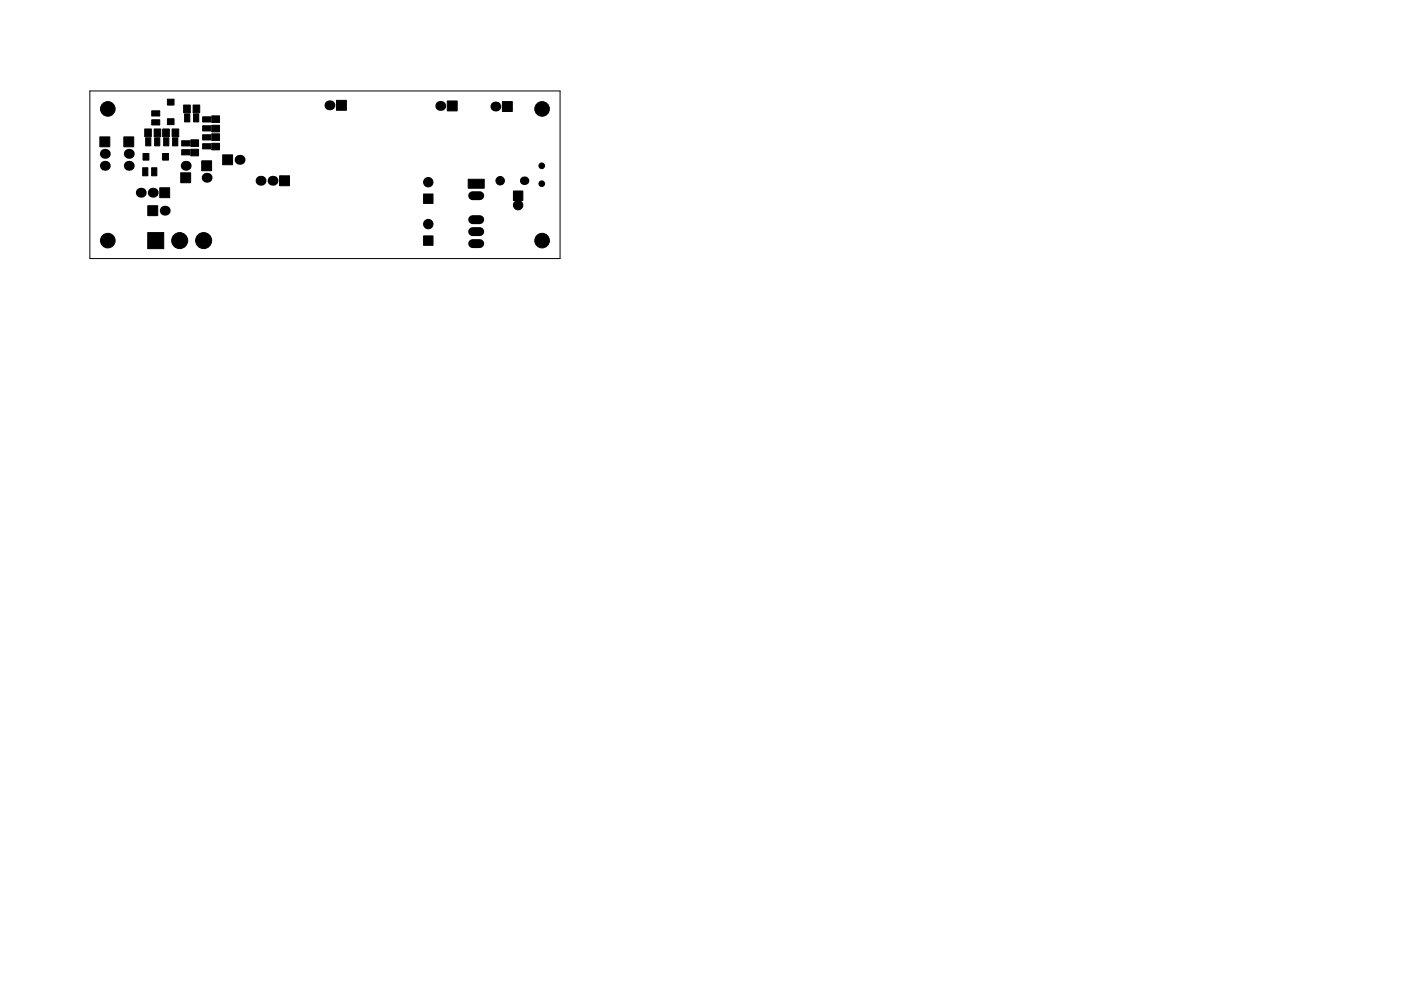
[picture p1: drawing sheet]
<svg xmlns="http://www.w3.org/2000/svg" width="297mm" height="210mm" viewBox="0 0 297 210" stroke-linecap="round" stroke-linejoin="round" font-family="sans-serif">
<path d="M19 19.3h99.7v35.6h-99.7z" fill="none" stroke="#000" stroke-width=".21"/>
<g fill="#000" stroke="#000" stroke-width=".21">
<path d="M21.2 29h2.1v2.1h-2.1zM26.3 29h2.1v2.1h-2.1zM30.7 27.4h1.4v1.6h-1.4zM30.9 29.2h1.1v1.7h-1.1zM30.2 35.6h1.1v1.7h-1.1zM30.3 32.6h1.3v1.4h-1.3zM32.7 27.4h1.4v1.6h-1.4zM32.8 29.2h1.1v1.7h-1.1zM32.2 35.6h1.1v1.7h-1.1zM32.2 25.4h1.7v1.1h-1.7zM32.2 23.5h1.7v1.1h-1.7zM33.9 39.8h2.1v2.1h-2.1z"/>
<path d="M34.5 27.4h1.4v1.6h-1.4zM34.7 29.2h1.1v1.7h-1.1zM34.5 32.6h1.2v1.4h-1.2zM36.5 27.4h1.4v1.6h-1.4zM36.6 29.2h1.1v1.7h-1.1zM35.5 25.2h1.4v1.2h-1.4zM35.5 21h1.4v1.3h-1.4zM38.5 29.9h1.7v1.1h-1.7zM38.5 31.8h1.7v1.1h-1.7zM38.9 22.3h1.4v1.6h-1.4zM39.1 24.2h1.1v1.7h-1.1zM38.3 36.7h2.1v2.1h-2.1z"/>
<path d="M40.5 29.7h1.6v1.4h-1.6zM40.5 31.7h1.6v1.4h-1.6zM40.9 22.3h1.4v1.6h-1.4zM41 24.2h1.1v1.7h-1.1zM42.8 34.1h2.1v2.1h-2.1zM43 28.6h1.7v1.1h-1.7zM43 30.5h1.7v1.1h-1.7zM43 24.8h1.7v1.1h-1.7zM43 26.7h1.7v1.1h-1.7zM44.9 28.4h1.6v1.4h-1.6zM44.9 30.4h1.6v1.4h-1.6zM44.9 24.6h1.6v1.4h-1.6z"/>
<path d="M44.9 26.6h1.6v1.4h-1.6zM47.2 32.9h2.1v2.1h-2.1zM59.3 37.3h2.1v2.1h-2.1zM71.3 21.3h2.1v2.1h-2.1zM94.8 21.4h2.1v2.1h-2.1zM99.3 38h3.4v1.9h-3.4zM106.5 21.6h2.1v2.1h-2.1zM31.3 49.3h3.4v3.4h-3.4zM31.3 43.6h2.1v2.1h-2.1zM89.8 50h2v2h-2zM89.8 41.2h2v2h-2zM108.9 40.5h2v2h-2z"/>
<circle cx="22.9" cy="23.1" r="1.55"/>
<circle cx="90.8" cy="38.7" r="1"/>
<circle cx="106" cy="38.3" r=".9"/>
<circle cx="114.9" cy="39" r=".6"/>
<circle cx="114.9" cy="35.2" r=".6"/>
<circle cx="114.9" cy="23.1" r="1.55"/>
<circle cx="22.9" cy="51" r="1.55"/>
<circle cx="38.1" cy="51" r="1.7"/>
<circle cx="43.2" cy="51" r="1.7"/>
<circle cx="90.8" cy="47.5" r="1"/>
<circle cx="109.9" cy="43.5" r="1"/>
<circle cx="114.9" cy="51" r="1.55"/>
</g>
<g fill="#000">
<circle cx="22.2" cy="32.6" r="1.05"/>
<circle cx="22.2" cy="35.2" r="1.05"/>
<circle cx="27.3" cy="32.6" r="1.05"/>
<circle cx="27.3" cy="35.2" r="1.05"/>
<circle cx="39.4" cy="35.2" r="1.05"/>
<circle cx="43.8" cy="37.7" r="1.05"/>
<circle cx="50.8" cy="33.9" r="1.05"/>
<circle cx="55.2" cy="38.3" r="1.05"/>
<circle cx="57.8" cy="38.3" r="1.05"/>
<circle cx="69.8" cy="22.3" r="1.05"/>
<circle cx="93.3" cy="22.5" r="1.05"/>
<circle cx="105" cy="22.6" r="1.05"/>
<circle cx="111.1" cy="38.3" r=".9"/>
<circle cx="29.8" cy="40.9" r="1.05"/>
<circle cx="32.4" cy="40.9" r="1.05"/>
<circle cx="34.9" cy="44.7" r="1.05"/>
</g>
<path d="M100.2 41.5h1.5M100.2 46.6h1.5M100.2 49.1h1.5M100.2 51.7h1.5" fill="none" stroke="#000" stroke-width="1.9"/>
</svg>
